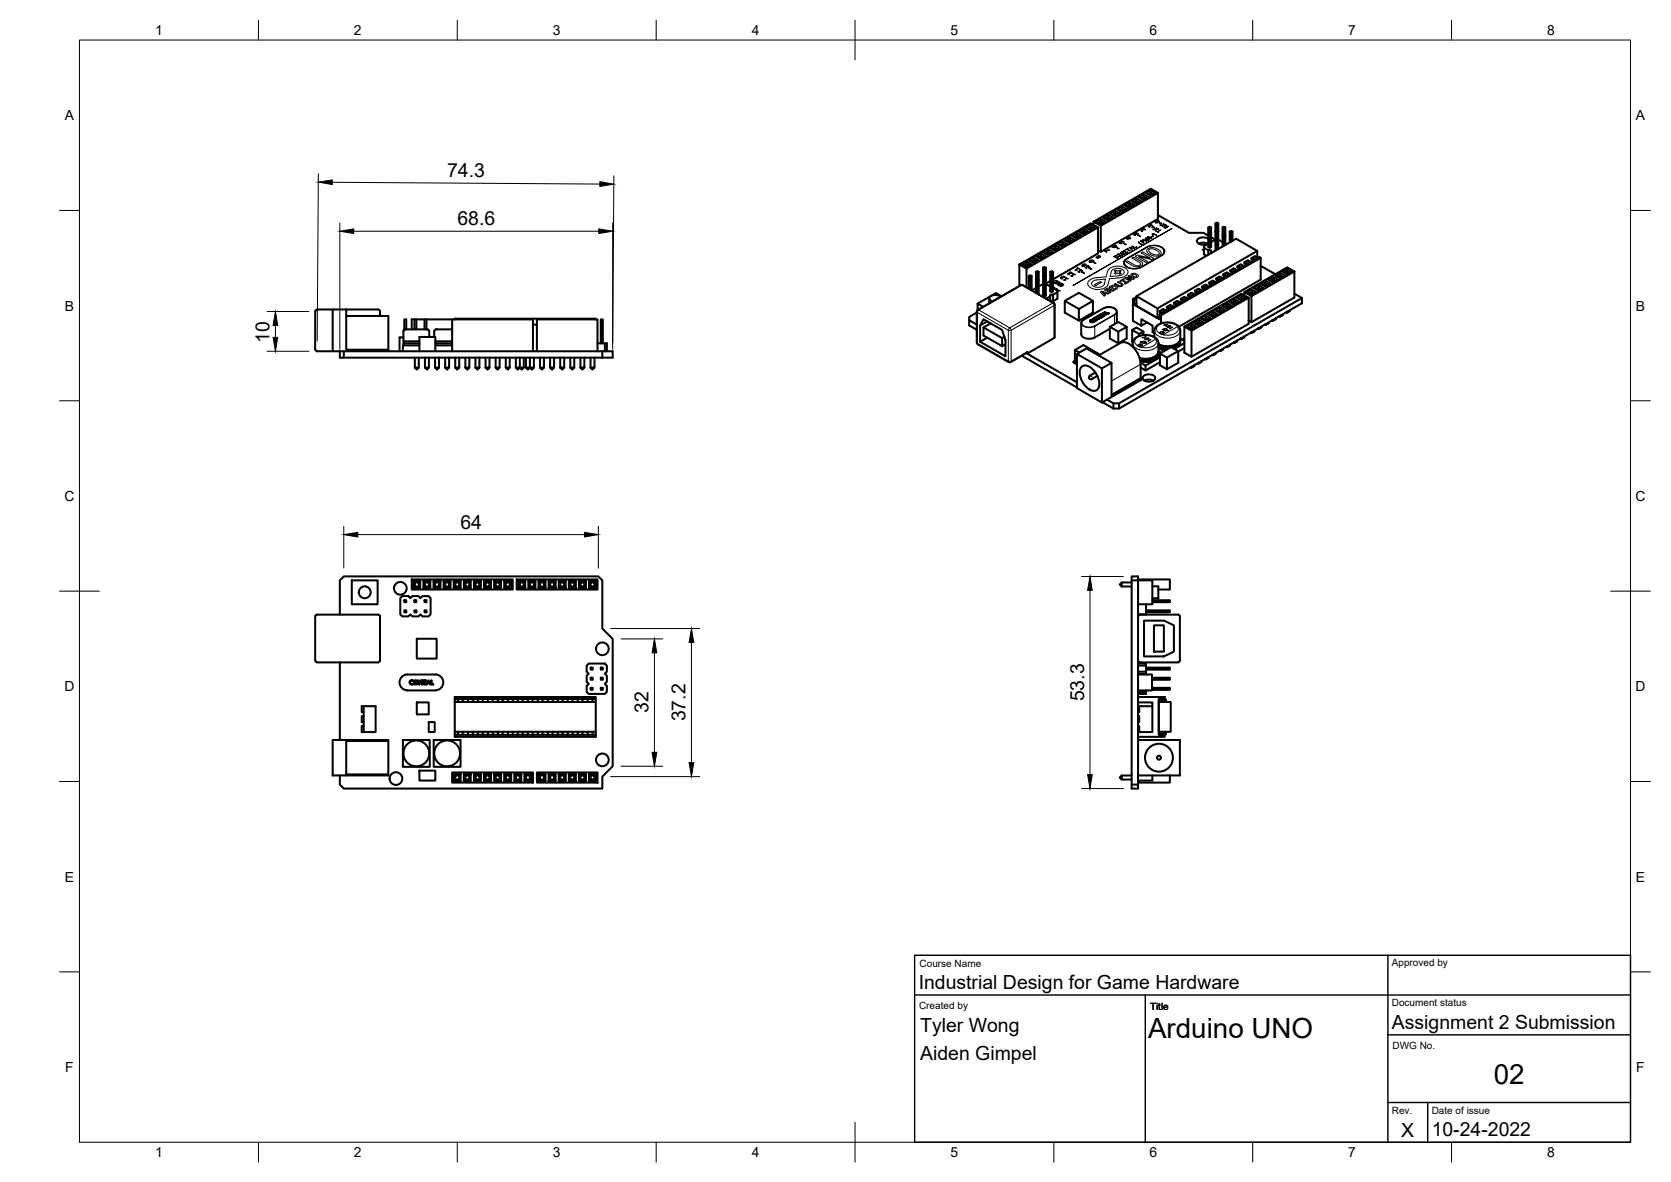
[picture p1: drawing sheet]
<svg xmlns="http://www.w3.org/2000/svg" width="420mm" height="297mm" viewBox="0 0 420 297" stroke-linecap="round" stroke-linejoin="round" font-family="sans-serif">
<defs><g id="words">
<g font-size="7">
<text x="288.7" y="261">Arduino UNO</text>
<text x="375.6" y="272.3">02</text>
</g>
<g font-size="4.9">
<text x="112.4" y="44.5">74.3</text>
<text x="115" y="56.6">68.6</text>
<text x="67.8" y="86.2" transform="rotate(-90 67.8 86.2)">10</text>
<text x="115.8" y="132.9">64</text>
<text x="163.1" y="179.2" transform="rotate(-90 163.1 179.2)">32</text>
<text x="272.6" y="176.3" transform="rotate(-90 272.6 176.3)">53.3</text>
<text x="172.4" y="181.3" transform="rotate(-90 172.4 181.3)">37.2</text>
<text x="231" y="248.5">Industrial Design for Game Hardware</text>
<text x="231.4" y="259.3">Tyler Wong</text>
<text x="350" y="258.6">Assignment 2 Submission</text>
<text x="231.4" y="266.3">Aiden Gimpel</text>
<text x="352.3" y="285.7">X</text>
<text x="360" y="285.5">10-24-2022</text>
</g>
<g font-size="3.5">
<text x="39" y="8.8">1</text>
<text x="89" y="8.8">2</text>
<text x="139" y="8.8">3</text>
<text x="189" y="8.8">4</text>
<text x="239" y="8.8">5</text>
<text x="289" y="8.8">6</text>
<text x="339" y="8.8">7</text>
<text x="389" y="8.8">8</text>
<text x="16.3" y="30.2">A</text>
<text x="411.3" y="30.2">A</text>
<text x="16.3" y="78">B</text>
<text x="411.3" y="78">B</text>
<text x="16.2" y="125.9">C</text>
<text x="411.2" y="125.9">C</text>
<text x="16.2" y="173.7">D</text>
<text x="411.2" y="173.7">D</text>
<text x="16.3" y="221.6">E</text>
<text x="411.3" y="221.6">E</text>
<text x="16.4" y="269.4">F</text>
<text x="411.4" y="269.4">F</text>
<text x="39" y="290.8">1</text>
<text x="89" y="290.8">2</text>
<text x="139" y="290.8">3</text>
<text x="189" y="290.8">4</text>
<text x="239" y="290.8">5</text>
<text x="289" y="290.8">6</text>
<text x="339" y="290.8">7</text>
<text x="389" y="290.8">8</text>
</g>
<g font-size="2.5">
<text x="231.2" y="242.9">Course Name</text>
<text x="350" y="242.9">Approved by</text>
<text x="231.1" y="253.7">Created by</text>
<text x="289.2" y="253.7">Title</text>
<text x="350" y="252.8">Document status</text>
<text x="350.1" y="263.7">DWG No.</text>
<text x="350" y="279.9">Rev.</text>
<text x="360" y="279.9">Date of issue</text>
</g>
</g></defs>
<!-- layer: Visible -->
<g fill="none" stroke="#000" stroke-width=".51">
<path d="M268.9 59.5v.7l-.7 .4M269.5 59.2l1.2-.7 1.2 .7-1.2 .7zM270.7 58.5v.6l-.7 .4M271.3 58.2l1.2-.7 1.2 .7-1.2 .7zM271.4 59.5l-.7-.4v.8M272.5 57.5v.6l-.7 .4M273 57.2l1.3-.8 1.2 .8-1.2 .7zM273.2 58.5l-.7-.4v.8M274.3 56.4v.7l-.7 .4M275 57.5l-.7-.4v.8M275 55.7l14.3-8.3 1.8 1.1-14.3 8.3zM275 55.7v.8"/>
<path d="M275.5 55.7l1.3-.7 1.2 .7-1.2 .7zM276.1 57.2v6.5l-11.3 6.5M276.8 55v.6l-.7 .4M276.8 56.8v6.5M277.3 54.7l1.3-.7 1.2 .7-1.2 .7zM277.5 56l-.7-.4v.8M278.6 54v.6l-.7 .4M279.1 53.6l1.3-.7 1.2 .7-1.2 .8zM279.3 55l-.7-.4v.8M280.4 52.9v.6l-.7 .5M280.9 52.6l1.3-.7 1.2 .7-1.2 .7zM281.1 54l-.7-.5v.9"/>
<path d="M282.2 51.9v.6l-.7 .4M282.7 51.6l1.3-.7 1.2 .7-1.2 .7zM282.9 52.9l-.7-.4v.8M284 50.9v.6l-.7 .4M284.5 50.6l1.3-.8 1.2 .8-1.2 .7zM284.7 51.9l-.7-.4v.8M285.8 49.8v.6l-.7 .4M286.3 49.5l1.2-.7 1.3 .7-1.3 .7zM286.5 50.8l-.7-.4v.9M287.5 48.8v.6l-.6 .4M288.1 48.5l1.2-.7 1.3 .7-1.3 .7zM288.3 49.8l-.8-.4v.8"/>
<path d="M289.3 47.8v.6l-.7 .4M290.1 48.8l-.8-.4v.8M291.1 54l7.8 4.5h3.7l1.2 .7M291.1 48.5v6.5l-14.3 8.3-.7-.4M303.8 57.2l.4-.2 .3 .2M304.2 57.4l.3-.2v4.9l-.3 .2-.4-.2v-4.9l.4 .2v4.9M304.5 59.6l1.1 .6M305.6 56.1l.4-.2 .3 .2M306 56.3l.3-.2v2.1l-.3-.2-.4 .2v-2.1l.4 .2v1.7M306 58.4l.3-.2v4.4M307.4 57.2l.4-.2 .3 .2M307.8 57.4l.3-.2v2l-.3-.2-.4 .2v-2l.4 .2v1.6"/>
<path d="M307.8 59.4l.3-.2v2.4M309.2 58.2l.4-.2 .3 .2M309.6 58.4l.3-.2v2.3M83.7 77.8v10.5h1.7M87.1 77.8v10.1h10.5v.4M87.1 79.4h10.5v8.5M95.5 79.4v-1.4l-.4-.2h-15.6l-.2 .5-.1 9.5M245.6 78.6l-1.9 1.1v.8l1.9 1.1M247.2 77.1l-1.4-.8v1.6M248.7 75l.1 1.2M249.1 74.4l-3.3 1.9M249.3 74.3l1.1-.7 1.4 .9"/>
<path d="M251.6 74.6a1.95 1.95 0 0 0-2.8 .2 .86 .86 0 0 0 .8 .9M256.3 66.5l18-10.4 1.8 1.1-18 10.3zM256.3 66.5v5.4M256.9 66.5l1.2-.7 1.3 .7-1.3 .7zM258.1 65.8v.6l-.7 .4M258.1 67.5v4.7M258.7 65.4l1.2-.7 1.2 .7-1.2 .8zM258.7 72.5v-3.2l.3 .3v3.1M258.7 69.3l.3-.1 .4 .1M258.8 66.8l-.7-.4v.8M259 69.6l.4-.3v3.6M259.9 64.7v.6l-.7 .4"/>
<path d="M260.5 64.4l1.2-.7 1.2 .7-1.2 .7zM260.5 73.6v-3.2l.3-.2 .4 .2v3.6M260.5 68.3l.3-.2 .4 .2M260.5 72.4l-1 .6M260.6 65.7l-.7-.4v.9M260.8 70.2v-1.7l-.3-.2v2.1l.3 .2v3.2M260.8 68.5l.4-.2v2.1l-.4 .2M261.7 63.7v.6l-.7 .4M262.3 63.4l1.2-.7 1.2 .7-1.2 .7zM262.3 69.3l.3-.1 .4 .1v5l-.4 .2-.3-.2zM262.3 67.3l.3-.2 .4 .2M262.3 71.4l-1.1 .6"/>
<path d="M262.4 64.7l-.7-.4v.8M262.6 69.2v-1.7l-.3-.2v2l.3 .3v4.9M262.6 67.5l.4-.2v2l-.4 .3M263 71.4l1.1 .6M263.5 62.7v.6l-.7 .4M264.1 62.3l1.2-.7 1.2 .7-1.2 .7zM264.1 68.3l.3-.2 .4 .2v4.9l-.4 .2-.3-.2zM264.1 68.3l.3 .2v4.9M264.1 70.6l-1.1 .6M264.1 74.5v1.1M264.2 63.7l-.7-.4v.8M264.8 72.4l1.1 .6v.4l-1.1 .6h-.7v.5l-1 .5"/>
<path d="M264.8 74v1.7M264.8 68.3l-.4 .2M265.3 61.6v.6l-.7 .4M265.9 61.3l1.2-.7 1.2 .7-1.2 .7zM265.9 73.4v1.7l-1.1 .6h-.6M266 62.6l-.7-.4v.8M267.1 60.6v.6l-.7 .4M267.7 60.3l1.2-.8 1.2 .8-1.2 .7zM267.7 75.6l3.6-2 3.5 2M267.8 61.6l-.7-.4v.8M269.6 60.6l-.7-.4v.8M271.3 77.6l3.5-2v3l-3.5 2-3.6-2v-3l3.6 2v3"/>
<path d="M275.1 80v.1M275.3 79.8l.6 .1-.1-.4 .2 .4 .4 .2zM275.4 79.8v.1M275.8 79.5l.2 .4M275.9 79.9h.1M276.1 79.4l.3-.1-.3 .2 .8 .1 .1 .1-.5 .1 .4-.1-.7-.1zM276.1 79.4v.1M276.1 79.6h.1M276.2 79.4l-.1 .2M276.2 79.5v.1M276.3 79.6h.1M276.4 79.2l.4-.2-.1 .1 .7 .4z"/>
<path d="M276.5 79.8h.1M276.7 79.1v.1M276.8 79l-.3 .3M276.8 79.1h.1M276.9 79.7l-.1 .1M276.9 79.6l.1 .1M277.2 78.7l1.1 .3-.8 .1 .1 .3zM277.2 78.7v.1M277.3 78.8l.2 .3M277.4 78.8l.4 .2-.3 .1zM277.7 78.5l.7 .3 .4-.1-.4 .2zM277.8 78.9l-.3 .2 .1 .3"/>
<path d="M277.8 78.4v.1M277.8 79h.1M278.7 78.7l-.3 .1M278.7 78.7h.1M284.9 75.1v5.5l2.1 1.3 1.4-.9M285.2 75.4v1.2l6.4 3.6v-1.2l.3 .2v2.1M285.7 74.4l5.3 3.1v2.4l-5.3-3zM285.7 74.6l-.8 .5 .3 .3 .5-.4M285.7 76.3l-.5 .3M291.6 79l25.1-14.4 .3 .2v5.5l-20.6 11.8M291.6 79.6l-.6 .3M291.6 78.2l.6 .4"/>
<path d="M292.1 78.7h.1M293 78.2l-.2-.4-.3-.2-.9 .6 .4 .6M293.4 77.1l.5 .6M294.8 77.2l-.2-.4-.3-.2-.9 .5 .3 .7M295.2 76.1l.5 .5M295.7 76.6v.1M296.6 76.1l-.6-.5-.8 .5 .3 .7M296.6 76.1h.1M296.9 75.1l.6 .5M297.5 75.6h.1M298.2 74.8l-.4-.2-.9 .5 .4 .6M298.2 74.8l.1 .3"/>
<path d="M298.7 74l.5 .6M299.9 73.8l-.3-.2-.9 .4 .4 .7M299.9 73.8l.2 .3M300.5 73l.4 .2 .1 .4M301.4 61.2l1.4-.2 .9 .2M301.9 73.1h.1M301.9 73l-.6-.5-.8 .5 .3 .7M302.3 72l.5 .5M302.7 62.3v1.6l.7 .4M302.8 72.5v.1M303.2 79.3v.6l-.7 .4M303.7 72v.1"/>
<path d="M303.7 72l-.6-.5-.8 .5 .3 .7M303.7 79l1.3-.7 1.2 .7-1.2 .7zM303.8 61.2l-1.1 .7v.4l1.1 .6h.7v.4l.3 .2M303.8 62.9v1.1M303.8 60a2.24 2.24 0 0 0-2.8 .3 1.1 1.1 0 0 0 1.4 1.2l1.4-.4M304 71l.6 .5M304.5 63.3v.3M304.6 71.5v.1M305 78.3v.6l-.7 .4M305.3 70.7l-.4-.2-.9 .5 .4 .6M305.3 70.7l.1 .3M305.5 77.9l1.3-.7 1.2 .7-1.2 .8z"/>
<path d="M305.6 60.2l-1.1 .6M305.7 79.3l-.7-.4v.8M305.8 70l.4 .2M306 62.8v-4.4l-.4-.2v4.8M306.2 70.2l.1 .3M306.3 60.2l1.1 .6M306.8 77.2v.6l-.7 .4M307.2 70l-.5-.5-.9 .5 .4 .6M307.3 76.9l1.3-.7 1.2 .7-1.2 .7zM307.5 78.2l-.7-.4v.9M307.6 68.9l.5 .5M307.8 61.8v-2.4l-.4-.2v2.8"/>
<path d="M308.1 69.5h.1M308.1 61.2l.3 .2M308.6 76.2v.6l-.7 .4M308.8 68.7l-.3-.3-.9 .5 .3 .7M308.8 68.7l.2 .3M309 68.9v.1M309.1 75.9l1.3-.7 1.2 .7-1.2 .7zM309.3 77.2l-.7-.4v.8M309.4 67.9l.5 .5M309.6 60.7v-2.3l-.4-.2v2.7M309.9 68.4v.1M310.4 75.2v.6l-.7 .4"/>
<path d="M310.7 67.9v.1M310.8 67.9l-.6-.5-.8 .5 .3 .7M310.9 74.8l1.3-.7 1.2 .7-1.2 .8zM311.1 76.2l-.7-.4v.8M311.1 66.9l.6 .5M311.7 67.4v.1M312.2 74.1v.6l-.7 .4M312.4 66.6l-.4-.2-.9 .5 .4 .6M312.4 66.6l.1 .3M312.5 66.9v.1M312.9 73.4l10.8-6.2 1.8 1-10.8 6.2zM312.9 75.1l-.7-.4v.9"/>
<path d="M312.9 73.4v.8M312.9 65.9l.5 .5M313.4 73.4l1.3-.7 1.2 .7-1.2 .7zM314 74.8v6.6l-14.4 8.2-1.8-1v-6.5M314.3 65.9l-.2-.3-.3-.2-.9 .5 .4 .6M314.7 72.7v.6l-.7 .4M314.7 74.4v6.6M314.7 64.9l.3 .2M315 65.5l-.3-.6 .9-.5 .5 .5v-1.8l-25.1 14.4M315 65.1l.2 .3M315.2 65.4h.1M315.2 72.4l1.3-.7 1.2 .7-1.2 .7z"/>
<path d="M315.4 73.7l-.7-.4v.8M316.1 64.9h.1M316.1 63.1l-5.3-3.1-25.1 14.4M316.5 71.7v.6l-.7 .4M317 66.8l3.7 2.1M317 64.8l-25.1 14.4M317 71.3l1.3-.7 1.2 .7-1.2 .7zM317.2 72.7l-.7-.4v.8M318.3 70.6v.6l-.7 .4M318.8 70.3l1.3-.7 1.2 .7-1.2 .7zM319 71.6l-.7-.4v.8M320.1 69.6v.6l-.7 .4"/>
<path d="M320.6 69.3l1.3-.8 1.2 .8-1.2 .7zM320.8 70.6l-.7-.4v.8M320.8 80v.2l-.7 .4M321.9 68.5v.7l-.7 .4M322.4 68.2l1.3-.7 1.2 .7-1.2 .7zM322.6 69.6l-.7-.4v.8M322.6 79.1l-.7 .5-.2-.1 .2 .1v-.2M322.6 79v.1l-.7 .5M323.7 67.5v.6l-.8 .4M324.4 68.5l-.7-.4v.8M324.4 77.9v.2l-.7 .4-.2-.1 .2 .1v-.2M324.4 78.1l-.7 .4"/>
<path d="M325.5 73.8l1.9 1.1-46 26.5h-1.4l-1.7-1 8.7-5v-.3l-7.5 4.3v-8.2M325.5 68.2v6.6l-10.8 6.2-.7-.4M327.4 74.9v1.3l-46 26.5h-1.4M79.3 87.8l.2 .4 .3 .1h3.9M85.4 88.3h68.7v1.6h-68.7zM86.4 88.3v1.6M100.5 84.8h.9M100.6 84.8l-.1 3.5M101.7 85.8v.5M101.9 82.8h.2M101.9 82.8l-.4 .2-.1 .3v2.5h4.1M102.1 82.8h5.1"/>
<path d="M102.2 82.8v-2.5h-.5v2.6M104.2 80.3h-.7v2.5M104.3 92.4l.5 .5 .5-.5M104.3 89.9v2.5M104.7 80.3h-.5v2.5M104.7 80.3h2M104.7 80.3v2.5M105.3 89.9v2.5h-1M105.5 86.3h-4.1v.5M105.5 86.8h-4.2v1.5M105.5 88.3v-3.6h4v3.6M106.8 92.4l.5 .5 .5-.5"/>
<path d="M106.8 89.9v2.5M107.2 82.8l.7 .2v1.7M107.2 80.3h-.5v2.5M107.2 80.3h6.5M107.2 80.3v2.5M107.8 89.9v2.5h-1M109.4 92.4l.5 .5 .5-.5M109.4 89.9v2.5M109.5 86.3h4.2M109.5 85.8h4.2M109.5 86.8h4.2M110.4 89.9v2.5h-1"/>
<path d="M111.9 92.4l.5 .5 .5-.5M111.9 89.9v2.5M112.9 89.9v2.5h-1M113.7 82.8h-3.3a1 1 0 0 0-1.2 .5v1.4M113.7 88.3v-8h20.3v8M114.3 80.3v-.2h35.5v.2M114.5 92.4l.5 .5 .5-.5M114.5 89.9v2.5M115.5 89.9v2.5h-1M117 92.4l.5 .5 .5-.5M117 89.9v2.5M118 89.9v2.5h-1"/>
<path d="M119.5 92.4l.5 .5 .5-.5M119.5 89.9v2.5M120.5 89.9v2.5h-1M122.1 92.4l.5 .5 .5-.5M122.1 89.9v2.5M123.1 89.9v2.5h-1M124.6 92.4l.5 .5 .5-.5M124.6 89.9v2.5M125.6 89.9v2.5h-1M127.2 92.4l.5 .5 .5-.5M127.2 89.9v2.5M128.2 89.9v2.5h-1"/>
<path d="M129.7 92.4l.5 .5 .5-.5M129.7 89.9v2.5M130.7 89.9v2.5h-1M130.7 92.4l.5 .5 .5-.5M131.7 89.9v2.5h-1M132.2 92.4l.5 .5 .5-.5M132.2 89.9v2.5M133.2 89.9v2.5h-1M133.2 92.4l.5 .5 .5-.5M134 81.6h1M134.2 89.9v2.5h-1M135 88.3v-8h15.2v8"/>
<path d="M135.8 92.4l.5 .5 .5-.5M135.8 89.9v2.5M136.8 89.9v2.5h-1M138.3 92.4l.5 .5 .5-.5M138.3 89.9v2.5M139.3 89.9v2.5h-1M140.9 92.4l.5 .5 .5-.5M140.9 89.9v2.5M141.9 89.9v2.5h-1M143.4 92.4l.5 .5 .5-.5M143.4 89.9v2.5M144.4 89.9v2.5h-1"/>
<path d="M145.9 92.4l.5 .5 .5-.5M145.9 89.9v2.5M146.9 89.9v2.5h-1M148.5 92.4l.5 .5 .5-.5M148.5 89.9v2.5M149.5 89.9v2.5h-1M150.2 86.3h2.4v2M151.1 86.3v-6h.5v6M151.4 88.3v1.6M152.1 86.3v2M243.7 80.5v1.3l1.9 1.1M245.6 86.1l.3 .4 7.7 4.5"/>
<path d="M247.3 80.2l4.7 2.7 .8 2.6v4l-6.4-3.6v-4.1zM247.3 82.3l4.7 2.7 .5-.4M248.2 84.9l-1.8 1M248.2 80.8l-1.8 1M249.1 81.3l-1.8 1v2l4.7 2.7M252 85v2l.8-.5M254.1 91h-.5M256.9 89.4l13.9 8M258.3 88.4v.5M258.3 88.4l-.1 .3-4.1 2.3M265 84.9l-6.7 4 12.5 7.2M265.1 84.9l.1-.2-.1-8.5-8.3-4.6-11.1 6.4-.1 8.1"/>
<path d="M269.9 90.9l.9 .4M270.3 90.6l-.4 .3v.2l.9 .5M270.3 88l2.1-1.3 4.2 2.4M270.8 88.9l2.4-1.3 6.3 3.6-2.4 1.4zM270.8 88.9v8.6l6.3 3.7 1.2-.8M271.4 88.6l-1.1-.6v2.6l.5 .3M272 92.1a2.28 2.28 0 0 1 3 1 4.6 4.6 0 0 1 1.2 4.5 1.72 1.72 0 0 1-2.8-.1 4.8 4.8 0 0 1-1.7-5zM274 94.4a.5 .5 0 0 0-.1 .7 .5 .5 0 0 0 .6 .2l1.4-.8M274.2 80.5l.5-.2-.5 .3 .2 .3h.5l.3-.3v.1l-.7 .3-.4-.2zM274.2 80.7l.1 .2M274.2 80.4l.1 .1M274.2 80.5l-.1 .2"/>
<path d="M274.3 80.9h.1M274.7 80.2l.6-.2 .2 .1-.2 .2h.6h-.6l.2 .3zM274.9 80.2l.2 .1M275 80.1l-.2 .1M275.1 80.7l-.1 .1M275.1 80.7h.1M275.2 80.6l-.1 .1M275.2 80.4h.1M275.3 80.3h.1M275.4 80.1l-.3 .3 .2-.3-.4 .2M275.4 80l.1 .2M275.4 93.6l-1.4 .8"/>
<path d="M276.3 89.3l5.4-3.1a3.6 3.6 0 0 1 4.1 2.2l.6 1.2 .4 1.3v4.1l.2 .1M277.1 92.6v8.6M279.1 82.1l2.1-1.2 2.1 1.2M280.8 81.1v-2.8l-.1-.4-1.1-.7-1.7 .1-5.8 3.4-.2 .4v2.9a2.18 2.18 0 0 0 3 1l4.2-2.4M281.2 83.3l2.1-1.2v3l-2.1 1.2-2.1-1.2v-3l2.1 1.2v3M284.7 82.9l1-.6 1.8 1M284.8 87.1v-1.1a3.5 3.5 0 0 1 4.4-1.7 2.24 2.24 0 0 1 2.1 2v2M286.4 84.4v-.5l-1.7-1v3h.1M286.4 83.9l1.1-.6v.9M286.8 91.2l1.2 .7v1.2M286.8 95l-7.3 4.2M287 81.9v-1.7l2.8 1.6v1.7l.5 .2"/>
<path d="M287.5 94.6a2.08 2.08 0 0 1 3 .3 1.38 1.38 0 0 1-1.9 1 .96 .96 0 0 1-1-.3 .96 .96 0 0 1-.1-1zM287.8 95.7l.8-.3 1.4 .3M290.3 84.7v-1.9a3.7 3.7 0 0 1 4.7-1.6 2.16 2.16 0 0 1 1.8 1.9v2a2.83 2.83 0 0 1-3.2 1.9l-1.2-.1-1.1-.4M290.9 89.1a3.8 3.8 0 0 1-4.3 1.1M291.3 88.5a2.56 2.56 0 0 1-3 2.1l-1.6-.2M291.3 88.7a2.26 2.26 0 0 1-2.5 2.2l-2-.1M291.3 87.4l1.4 .8M291.3 87.3l2.1 .5M291.3 86.9l1.3 .4 1.6 .1M291.7 91l-3.7 2.1-1.2-.7M291.7 89.8l-3.7 2.1M292 88.7l-.7-.4a2.87 2.87 0 0 1-3.2 1.9l-1.6-.3"/>
<path d="M293.4 89.9l2.8-1.7v3l-2.8 1.6-1.7-1v-3l1.7 1.1v2.9M296.2 88.2l-1.7-1-2.8 1.6M296.4 86a4.1 4.1 0 0 1-5.1 .7M296.8 85.3a2.1 2.1 0 0 1-2.2 2M296.8 86a1.91 1.91 0 0 1-1.7 1.6M296.8 85.1l1 .6M296.8 85.5v.5M297.8 82.1l14.4-8.3 1.8 1-14.4 8.3zM297.8 87.5l-1.6 .9M297.8 86.2l-2.5 1.5M298.4 82.1l1.2-.7 1.2 .7-1.2 .7zM299.6 81.4v.6l-.7 .4"/>
<path d="M299.6 83.1v6.5M300.1 81.1l1.3-.8 1.2 .8-1.2 .7zM300.3 82.4l-.7-.4v.8M300.3 92l-.7 .4-.2-.1 .2 .1v-.2M300.3 91.8v.2l-.7 .4M301.4 80.3v.6l-.7 .5M301.9 80l1.3-.7 1.2 .7-1.2 .7zM302.1 81.4l-.7-.5v.9M302.1 90.9l-.7 .4h-.2h.2v-.1M302.1 90.7v.2l-.7 .4M303.9 80.3l-.7-.4v.8M303.9 89.9l-.7 .4-.2-.1 .2 .1v-.2"/>
<path d="M303.9 89.7v.2l-.7 .4M305.7 88.9l-.7 .4-.2-.1 .2 .1v-.2M305.7 88.7v.2l-.7 .4M307.5 87.8l-.7 .5-.2-.2 .2 .2v-.3M307.5 87.6v.2l-.7 .5M309.3 86.8l-.7 .4-.2-.1 .2 .1v-.2M309.3 86.6v.2l-.7 .4M311.1 85.8l-.7 .4-.2-.1 .2 .1v-.2M311.1 85.6v.2l-.7 .4M312.9 84.7l-.7 .4-.2-.1 .2 .1v-.2M312.9 84.5v.2l-.7 .4M315.4 83.3l-.7 .4-.2-.1 .2 .1v-.2"/>
<path d="M315.4 83.1v.2l-.7 .4M317.2 82.3l-.7 .4-.2-.1 .2 .1v-.2M317.2 82.1v.2l-.7 .4M319 81.2l-.7 .4-.2-.1 .2 .1v-.2M319 81v.2l-.7 .4M320.8 80.2l-.7 .4-.2-.1 .2 .1v-.2M277.2 101.1l2.8 1.6M280 101.4v1.3M281.4 101.4v1.3M79.3 154.7l.5-.2h15.5l.2 .4v11.3l-.4 .2h-15.6l-.3-.4zM85.4 154.5v-8.7l1-.9h64.1l.9 .9v12.2l2.7 2.6v32l-2.7 2.6v3h-65l-1-1v-2.3M88.5 145.8h6.5v6.1h-6.5z"/>
<path d="M101.1 149.8h1.6l.5 .5 .5-.5h1.5l.5 .5 .5-.5h1.6l.5 .5v4.1l-.5 .5h-1.6l-.5-.5-.5 .5h-1.5l-.5-.5-.5 .5h-1.6l-.5-.5v-4.1zM101.7 150.8h.5v.5h-.5zM101.7 153.4h.5v.5h-.5zM103.5 145.6h25.4v2.6h-25.4zM103.9 146h1.8v1.8h-1.8zM103.9 146l.4 .4M104.2 150.8h.5v.5h-.5zM104.2 153.4h.5v.5h-.5zM104.3 146.4h1v1h-1zM104.3 147.4l-.4 .4M105.3 147.4l.4 .4M105.7 146l-.4 .4"/>
<path d="M106.5 146h1.7v1.8h-1.7zM106.5 146l.3 .4M106.7 150.8h.5v.5h-.5zM106.7 153.4h.5v.5h-.5zM106.8 146.4h1v1h-1zM106.8 147.4l-.3 .4M107.8 147.4l.4 .4M108.2 146l-.4 .4M109 146h1.7v1.8h-1.7zM109 146l.4 .4M109.4 146.4h1v1h-1zM109.4 147.4l-.4 .4"/>
<path d="M110.4 147.4l.3 .4M110.7 146l-.3 .4M111.5 146h1.8v1.8h-1.8zM111.5 146l.4 .4M111.9 146.4h1v1h-1zM111.9 147.4l-.4 .4M112.9 147.4l.4 .4M113.3 146l-.4 .4M114.1 146h1.7v1.8h-1.7zM114.1 146l.4 .4M114.5 146.4h1v1h-1zM114.5 147.4l-.4 .4"/>
<path d="M115.5 147.4l.3 .4M115.8 146l-.3 .4M116.6 146h1.8v1.8h-1.8zM116.6 146l.4 .4M117 146.4h1v1h-1zM117 147.4l-.4 .4M118 147.4l.4 .4M118.4 146l-.4 .4M119.2 146h1.7v1.8h-1.7zM119.2 146l.3 .4M119.5 146.4h1v1h-1zM119.5 147.4l-.3 .4"/>
<path d="M120.5 147.4l.4 .4M120.9 146l-.4 .4M121.7 146h1.7v1.8h-1.7zM121.7 146l.4 .4M122.1 146.4h1v1h-1zM122.1 147.4l-.4 .4M123.1 147.4l.3 .4M123.4 146l-.3 .4M124.2 146h1.8v1.8h-1.8zM124.2 146l.4 .4M124.6 146.4h1v1h-1zM124.6 147.4l-.4 .4"/>
<path d="M125.6 147.4l.4 .4M126 146l-.4 .4M126.8 146h1.7v1.8h-1.7zM126.8 146l.4 .4M127.2 146.4h1v1h-1zM127.2 147.4l-.4 .4M128.2 147.4l.3 .4M128.5 146l-.3 .4M129.9 145.6h20.3v2.6h-20.3zM130.3 146h1.8v1.8h-1.8zM130.3 146l.4 .4M130.7 146.4h1v1h-1z"/>
<path d="M130.7 147.4l-.4 .4M131.7 147.4l.4 .4M132.1 146l-.4 .4M132.9 146h1.7v1.8h-1.7zM132.9 146l.3 .4M133.2 146.4h1v1h-1zM133.2 147.4l-.3 .4M134.2 147.4l.4 .4M134.6 146l-.4 .4M135.4 146h1.8v1.8h-1.8zM135.4 146l.4 .4M135.8 146.4h1v1h-1z"/>
<path d="M135.8 147.4l-.4 .4M136.8 147.4l.4 .4M137.2 146l-.4 .4M137.9 146h1.8v1.8h-1.8zM137.9 146l.4 .4M138.3 146.4h1v1h-1zM138.3 147.4l-.4 .4M139.3 147.4l.4 .4M139.7 146l-.4 .4M140.5 146h1.7v1.8h-1.7zM140.5 146l.4 .4M140.9 146.4h1v1h-1z"/>
<path d="M140.9 147.4l-.4 .4M141.9 147.4l.3 .4M142.2 146l-.3 .4M143 146h1.8v1.8h-1.8zM143 146l.4 .4M143.4 146.4h1v1h-1zM143.4 147.4l-.4 .4M144.4 147.4l.4 .4M144.8 146l-.4 .4M145.6 146h1.7v1.8h-1.7zM145.6 146l.3 .4M145.9 146.4h1v1h-1z"/>
<path d="M145.9 147.4l-.3 .4M146.9 147.4l.4 .4M147.3 146l-.4 .4M148.1 146h1.8v1.8h-1.8zM148.1 146l.4 .4M148.5 146.4h1v1h-1zM148.5 147.4l-.4 .4M149.5 147.4l.4 .4M149.9 146l-.4 .4M282 146.4l-.5 .5 .5 .5M284.5 145.8h5.3v6.1h-3.6M284.5 146.4h-2.5v1h2.5"/>
<path d="M286.2 145.6h8v2.6h-2.9M286.2 154.9v11.1M286.2 154.4h2M286.7 154.4l-.5 .3v.2M287.7 156h5l2.5 1.1v6.7l-2.5 1.2h-5zM288.2 151.9v2.6M288.2 153.4h6v.5h-6M289.8 150.8h4.4v.5h-4.4M289.8 147.3h1.5v3.1h-1.5M290.2 157.1h2.5v6.7h-2.5zM296.2 154.5h-10v-9.6h-1.7v53.3h1.7v-3.3M296.2 154.4l.4 .3 .1 .2v11l-.3 .5h-.2"/>
<path d="M85.4 166.5v19.5M91.4 179h-.4v-1.5h3.4v6.5h-3.4v-1.5h.4M91.4 180h-.4v1.5h.4M91.4 177.5v6.5M102.4 169.5h7.1M103.1 171.1h.1a.46 .46 0 0 1 .7 .1l-.4-.1-.4 .3 .1 .4 .2 .1 .5-.1a.52 .52 0 0 1-.7 .1 .52 .52 0 0 1-.1-.8zM104.2 171h.3a.31 .31 0 0 1 .4 .2 .31 .31 0 0 1-.4 .3l.4 .5-.5-.5-.2 .5zM104.3 171.1h.4l.1 .2-.5 .1zM104.8 160.5h5v5h-5zM104.8 176.5h3v3h-3zM105.1 171l.3 .4 .4-.4-.3 .5v.5zM106.1 171l.4 .1-.5 .1 .5 .6-.3 .2-.2-.2a.23 .23 0 0 0 .2 .1 .23 .23 0 0 0 .2-.2 .23 .23 0 0 0-.2-.2l-.2-.3z"/>
<path d="M106.6 171h.5l-.2 .1v.9l-.1-.9zM107.7 171l.5 1-.2-.3h-.5l-.3 .3zM107.7 171.2l.2 .4h-.4zM108.4 171l.1 .9 .4 .1h-.5zM109.5 169.5a2 2 0 0 1 2 2 2 2 0 0 1-2 2h-7.1a2.01 2.01 0 0 1-1.9-2 2.01 2.01 0 0 1 2-2M114.3 176.4h35.5v7.5h-35.5zM114.3 175.7v.7M115.1 175.7h1.3v.7M115.1 175.7v.7M115.1 175.7h-.8v-.5h35.5v.5h-.8M116.4 175.7h1.3M117.7 175.7h1.2v.7"/>
<path d="M117.7 175.7v.7M118.9 175.7h1.3M120.2 175.7h1.2v.7M120.2 175.7v.7M121.4 175.7h1.3M122.7 175.7h1.2v.7M122.7 175.7v.7M123.9 175.7h1.3M125.2 175.7h1.2v.7M125.2 175.7v.7M126.4 175.7h1.3M127.7 175.7h1.2v.7"/>
<path d="M127.7 175.7v.7M128.9 175.7h1.3M130.2 175.7h1.2v.7M130.2 175.7v.7M131.4 175.7h1.3M132.7 175.7h1.2v.7M132.7 175.7v.7M133.9 175.7h1.3M135.2 175.7h1.3v.7M135.2 175.7v.7M136.5 175.7h1.2M137.7 175.7h1.3v.7"/>
<path d="M137.7 175.7v.7M139 175.7h1.3M140.3 175.7h1.2v.7M140.3 175.7v.7M141.5 175.7h1.2M142.7 175.7h1.3v.7M142.7 175.7v.7M144 175.7h1.3M145.3 175.7h1.2v.7M145.3 175.7v.7M146.5 175.7h1.3M147.5 167.3l.5-.5h4.1l.5 .5v1.5l-.5 .5 .5 .5v1.5l-.5 .5 .5 .5v1.6l-.5 .5h-4.1l-.5-.5v-1.6l.5-.5-.5-.5v-1.5l.5-.5-.5-.5z"/>
<path d="M147.8 175.7h1.2v.7M147.8 175.7v.7M148.5 167.8h.5v.5h-.5zM148.5 170.3h.5v.5h-.5zM148.5 172.9h.5v.5h-.5zM149.8 175.7v.7M151.1 167.8h.5v.5h-.5zM151.1 170.3h.5v.5h-.5zM151.1 172.9h.5v.5h-.5zM286.2 166.8h2v2.7M286.2 176.5h3.6v1M286.2 180h.2v1.5h-.2"/>
<path d="M286.2 169.5h3.4M286.2 173.5h3.4M286.2 175.2h6.7v.5M286.2 167.3h2M286.2 168.8h2M286.2 169.3h2M286.2 173.9h2M286.2 177.5h.2M286.2 165.9l.2 .5h.3M286.4 177.5h3.4v6.5h-3.4M286.4 177.5v1.5h-.2M288.2 173.5v.9h-2"/>
<path d="M288.2 167.8h6v.5h-6M289.6 169.5l.1 3.9M289.7 170.3h4.5v.5h-4.5M289.7 172.9h4.5v.5l-4.6 .1M291.4 176.4h3v7.5h-3zM291.4 175.9h1.5v.5M292.9 175.7h-1.5v9h1.5v.5h-6.7M292.9 175.7h.1M292.9 175.6l.3 .3v.5M296.2 166.5h-10v19.5M83.7 186h3.4v8.9h-3.4zM87.1 186h10.5v8.9h-10.5"/>
<path d="M87.1 186.2h10.5M87.1 194.6h10.5M101.3 186h6.8v6.7h-6.8zM105.5 193.7h4v2.5h-4zM107.8 181.5h1.5v2.5h-1.5zM109.1 186h6.7v6.7h-6.7zM113.7 194.1h20.3v2.6h-20.3zM114.1 194.5h1.7v1.8h-1.7zM114.1 194.5l.4 .4M114.3 183.9v1.3h35.5v-1.3M114.3 184.7h.8M114.5 194.9h1v1h-1z"/>
<path d="M114.5 195.9l-.4 .4M115.1 183.9v.8h1.3v-.8M115.5 195.9l.3 .4M115.8 194.5l-.3 .4M116.4 184.7h1.3M116.6 194.5h1.8v1.8h-1.8zM116.6 194.5l.4 .4M117 194.9h1v1h-1zM117 195.9l-.4 .4M117.7 183.9v.8h1.2v-.8M118 195.9l.4 .4M118.4 194.5l-.4 .4"/>
<path d="M118.9 184.7h1.3M119.2 194.5h1.7v1.8h-1.7zM119.2 194.5l.3 .4M119.5 194.9h1v1h-1zM119.5 195.9l-.3 .4M120.2 183.9v.8h1.2v-.8M120.5 195.9l.4 .4M120.9 194.5l-.4 .4M121.4 184.7h1.3M121.7 194.5h1.7v1.8h-1.7zM121.7 194.5l.4 .4M122.1 194.9h1v1h-1z"/>
<path d="M122.1 195.9l-.4 .4M122.7 183.9v.8h1.2v-.8M123.1 195.9l.3 .4M123.4 194.5l-.3 .4M123.9 184.7h1.3M124.2 194.5h1.8v1.8h-1.8zM124.2 194.5l.4 .4M124.6 194.9h1v1h-1zM124.6 195.9l-.4 .4M125.2 183.9v.8h1.2v-.8M125.6 195.9l.4 .4M126 194.5l-.4 .4"/>
<path d="M126.4 184.7h1.3M126.8 194.5h1.7v1.8h-1.7zM126.8 194.5l.4 .4M127.2 194.9h1v1h-1zM127.2 195.9l-.4 .4M127.7 183.9v.8h1.2v-.8M128.2 195.9l.3 .4M128.5 194.5l-.3 .4M128.9 184.7h1.3M129.3 194.5h1.8v1.8h-1.8zM129.3 194.5l.4 .4M129.7 194.9h1v1h-1z"/>
<path d="M129.7 195.9l-.4 .4M130.2 183.9v.8h1.2v-.8M130.7 195.9l.4 .4M131.1 194.5l-.4 .4M131.4 184.7h1.3M131.9 194.5h1.7v1.8h-1.7zM131.9 194.5l.3 .4M132.2 194.9h1v1h-1zM132.2 195.9l-.3 .4M132.7 183.9v.8h1.2v-.8M133.2 195.9l.4 .4M133.6 194.5l-.4 .4"/>
<path d="M133.9 184.7h1.3M135 194.1h15.2v2.6h-15.2zM135.2 183.9v.8h1.3v-.8M135.4 194.5h1.8v1.8h-1.8zM135.4 194.5l.4 .4M135.8 194.9h1v1h-1zM135.8 195.9l-.4 .4M136.5 184.7h1.2M136.8 195.9l.4 .4M137.2 194.5l-.4 .4M137.7 183.9v.8h1.3v-.8M137.9 194.5h1.8v1.8h-1.8z"/>
<path d="M137.9 194.5l.4 .4M138.3 194.9h1v1h-1zM138.3 195.9l-.4 .4M139 184.7h1.3M139.3 195.9l.4 .4M139.7 194.5l-.4 .4M140.3 183.9v.8h1.2v-.8M140.5 194.5h1.7v1.8h-1.7zM140.5 194.5l.4 .4M140.9 194.9h1v1h-1zM140.9 195.9l-.4 .4M141.5 184.7h1.2"/>
<path d="M141.9 195.9l.3 .4M142.2 194.5l-.3 .4M142.7 183.9v.8h1.3v-.8M143 194.5h1.8v1.8h-1.8zM143 194.5l.4 .4M143.4 194.9h1v1h-1zM143.4 195.9l-.4 .4M144 184.7h1.3M144.4 195.9l.4 .4M144.8 194.5l-.4 .4M145.3 183.9v.8h1.2v-.8M145.6 194.5h1.7v1.8h-1.7z"/>
<path d="M145.6 194.5l.3 .4M145.9 194.9h1v1h-1zM145.9 195.9l-.3 .4M146.5 184.7h1.3M146.9 195.9l.4 .4M147.3 194.5l-.4 .4M147.8 183.9v.8h1.2v-.8M148.1 194.5h1.8v1.8h-1.8zM148.1 194.5l.4 .4M148.5 194.9h1v1h-1zM148.5 195.9l-.4 .4M149 184.7h.8"/>
<path d="M149.5 195.9l.4 .4M149.9 194.5l-.4 .4M282 194.9l-.5 .5 .5 .5M284.5 194.9h-2.5v1h2.5M284.5 197.2h1.7M286.2 186h10.5v8.9h-10.5zM286.2 182.5h.2v1.5M286.2 184h.2M289.8 194.9v1.3h-3.6M292.9 183.9v.5h-1.5M292.9 184.7h.1M293.2 184.4l-.3 .2"/>
<path d="M293.2 183.9v.5M294.2 194.9v1.8h-8"/>
<circle cx="91.7" cy="148.8" r="1.49"/>
<circle cx="100.7" cy="147.8" r="1.6"/>
<circle cx="151.5" cy="163" r="1.6"/>
<circle cx="99.6" cy="195.7" r="1.6"/>
<circle cx="104.7" cy="189.3" r="3.2"/>
<circle cx="112.4" cy="189.3" r="3.2"/>
<circle cx="151.5" cy="191" r="1.6"/>
<circle cx="291.4" cy="190.4" r=".5"/>
<circle cx="291.4" cy="190.4" r="3.5"/>
</g>
<!-- layer: Visible Narrow -->
<g fill="none" stroke="#000" stroke-width=".25">
<path d="M285 58.9l.5-.1-.1-.2 .2-.1 .7 .2h-.7l.2 .2h-.6l.2 .3zM286 59.1l.4-.1 .1 .3 .3 .1h-.4l-.1-.3zM286.9 57.8l.9-.1-.4-.2 .1-.1 .6 .3-1.1 .2 .3 .3-.4-.2zM288.1 59.8l.8 .1-.3-.4 .2-.1 .8 .5-.8-.4 .3 .4-.7-.1 .6 .5zM288.6 57l.8-.5-.2-.1h.1l.6 .3-.4-.1-.6 .4 .3 .1zM289.3 59.5l.6-.1v-.2l.1 .1-.5 .2v.2zM289.6 57h.6l-.3 .1 .5 .2-.6-.2-.1 .2zM289.7 58.7l1 .3 .3 .5-.5-.5zM289.9 57.7l.7-.1 .1-.4 .2 .1-.1 .3h.6l-.7 .1-.1 .4-.1-.4zM290.4 55.7l.8-.3a.28 .28 0 0 1 .3 .2 .28 .28 0 0 1-.3 .4h-.6zM290.6 55.7l.6 .1-.5 .2zM290.6 58.1l.4 .1 .8-.5 .1 .1-.8 .5 .2 .2z"/>
<path d="M290.7 55.6h.7zM291.4 56l.6 .2v-.2h.1v.3h-.5l.3-.1zM291.7 56.6h.7l.1-.5 .2 .1-.2 .3h.7l-.7 .1-.1 .4-.1-.3zM292.7 57l.4-.1 .2-.3v.4l.6-.1-.9 .5-.3-.2zM292.8 57.1h.5l-.3 .2zM245.7 78.5l7.8 4.5v7.8l-7.8-4.5zM245.9 77.9h.2l-.3 .6-.2-.2M246.1 77.9l10.8-6.2 7.8 4.5-10.8 6.2zM256.7 71.6h.5M264.1 71.7l-.3 .1M264.1 71.8l-.2 .1M264.8 72l.2 .1-.2 .1"/>
<path d="M264.9 70.7l.5-.2 .7 .2-.8 .5-.4-.3zM264.9 76.1l-.2 .1 .4 .6M265 72.5l.2-.3 .1 .1-.1 .3M265 70.8l.5-.2 .4 .1-.7 .4zM265.2 76.6l-.1 .2M265.3 72.7l.5-.1-.4 .2M265.4 71.3l.9-.5 .1 .1-.4 .6 .9-.4-.9 .5-.2-.1 .5-.5zM265.6 72.9l.3-.3 .1 .1-.1 .1 .3 .3h.4l-.7 .2M265.8 73l.3 .1-.2 .1M266.1 71.7l.8 .1 .4-.2-.1-.2-.2-.1-.3 .2 .1 .2-.3-.2 .5-.3 .2 .1a.41 .41 0 0 1 .1 .6 .41 .41 0 0 1-.6 .1zM266.6 69.8l.4-.1a.37 .37 0 0 1 .4-.3 .37 .37 0 0 1 .4 .3l-.6-.2 .1 .4-.5-.1 .2 .3zM267.4 70.4l.7-.5-.2-.1h.2l.5 .3-.3-.1-.7 .4 .3 .1z"/>
<path d="M268.5 68.8l.9-.2-.3-.3 .6 .3-1.1 .2 .3 .3-.4-.1zM269.2 69.3l.7-.4v-.2l.5 .3h-.3l-.7 .3 .3 .2zM269.8 71.7l24.9-14.3zM270.2 67.9l.8-.5-.1-.1 .6 .3-.4-.1-.6 .4 .3 .1zM271 68.3l.7-.4v-.2l.5 .3-.3-.1-.7 .4 .3 .1zM271.9 68.4l.3-.1 .2 .3h.4l-.4 .1-.2-.3zM272.1 66.6l.7-.3a.26 .26 0 0 1 .3 .2 .26 .26 0 0 1-.2 .3l-.7 .1-.2-.1zM272.2 66.7h.6l-.3 .2zM272.3 66.6l.4-.2 .3 .1zM272.8 67.3l.7-.5v-.1l.5 .3-.3-.1-.7 .4 .3 .1zM273.7 67.3h.3l.2 .2 .4 .1-.4 .1-.2-.3zM273.7 70.6a2.84 2.84 0 0 1 2-.8l2.4-.2a2.82 2.82 0 0 1 3.9-2.6 1.38 1.38 0 0 1 1.3 .6 1.38 1.38 0 0 1-.1 1.6 3.3 3.3 0 0 1-2.1 .7l-2.1 .1a2.76 2.76 0 0 1-3.7 2.7 1.64 1.64 0 0 1-1.8-1.7z"/>
<path d="M273.8 65.6l.6-.3 .7 .2h-.8l.3 .2-.2 .2h-.5zM274 65.7l.2-.2 .3 .2-.4 .2zM274.7 70.8l.7-.4 2.6-.3-.3 1.3a1.95 1.95 0 0 1-3.3-.1zM274.7 65.9l.4-.1 .2 .3h.3l-.3 .1-.2-.3zM275.2 71.6l1.4-.8 .3 .2-1.4 .8zM275.6 64.6l.5-.1 .1-.3 .6 .3-.8 .4-.4-.1zM276.2 64.4l.4 .1-.4 .1zM276.5 79.5v.1M276.7 73.4l.4-.2 1.8 .5-.3 .2-.4-.1-.5 .3 .2 .2-.3 .2zM277.1 73.4l.9 .3-.4 .2zM277.4 77.5h.1M277.5 77.5l-5 2.9"/>
<path d="M277.5 77.5a2.47 2.47 0 0 1 3.2 .6l-.2 .7-.3 .2M277.7 63.1l1.3-.2-1.1 .2 .5 .2-.1 .1zM277.7 72.8l1.1-.4 .4 .2-.2 .3 1.1 .1-.3 .2-1-.1 .5 .4-.2 .1zM278.2 72.8l.3-.2 .3 .1-.2 .3zM278.9 72.1l1.2-.4 .8 .3 .2 .3-.8 .6zM279.4 72.1l.4-.2 .5 .1a.32 .32 0 0 1 .4 .2 .32 .32 0 0 1-.2 .4zM279.4 68.2l-.3 1.3 2.2-.2M279.5 68.2a1.95 1.95 0 0 1 3.2 .1 1.18 1.18 0 0 1-1.4 1M279.5 62l.8 .1-.3-.3 .6-.1a.23 .23 0 0 1 .2 .2 .23 .23 0 0 1-.3 .2l-.6 .1zM280 64.5l.5-.3 .5 .1a.28 .28 0 0 1 .3 .2 .28 .28 0 0 1-.2 .3l-.2 .1zM280.2 68.1l.3-.2 .6 .3 .5-.3 .3 .2-.5 .3 .5 .3-.3 .2-.5-.3-.6 .3-.3-.2 .5-.3zM280.2 79l-5 2.9"/>
<path d="M280.2 71.4l.3-.2 1 .6 .5-.1 .1-.1-.2-.2-.9-.5 .3-.2 1 .6 .1 .3-.4 .4h-.5zM280.2 64.4h.7a.2 .2 0 0 1 .2 .2 .2 .2 0 0 1-.2 .2zM280.6 62.2l.3-.1 .2 .3 .3 .1h-.3l-.2-.3zM280.8 64l.5-.3-.1 .2 .7 .4 .3-.1-.5 .3 .1-.2-.7-.3zM280.8 78.4l-.3 .6-.3 .2v-.2M281.3 61l.5 .2 .2-.2a.28 .28 0 0 1-.1-.4 .28 .28 0 0 1 .4 0l.4 .2-.7-.1v.2l.2 .2-.4 .2zM281.6 70.6l.9-.6 .2 .2-.3 .2 .9 .5 .4-.2 .2 .2-1 .5-.2-.1 .3-.2-.9-.6-.3 .2zM281.7 63.5l.5-.2-.3 .4 .4 .2 .4-.1-.5-.1 .3-.2 .4 .2-.7 .3-.5-.3zM282.3 63.1l.5-.2-.1 .1 .7 .4h.3l-.6 .3 .1-.2-.6-.4zM282.4 61.2l.3-.1 .2 .3h.3l-.3 .1-.2-.3zM282.5 66l.2 .1v.1h-.1l-.1-.1M282.5 66h.2v-.2h-.1l-.1 .2"/>
<path d="M282.6 66.5h.2v-.2h-.2l.1 .2M282.7 65.5l.2 .1-.1 .2-.2-.1zM282.7 66.6l.3 .1zM282.8 69.9l.3-.2 1.5 .3-1-.6 .2-.1 1.4 .8-.3 .2-1.5-.3 1 .5-.2 .2zM282.9 65.3l-.2 .2h.2l.1-.1-.2-.1M283 62.8l.6-.4-.2 .2 .8 .4-.9-.3zM283 65.2h.1h-.2M283 65.2h-.1M283 65.1h.4h-.4M283.1 65.8l.4-.3 2.2 1.3 1-.2 .1-.3-.2-.3-2-1.1 .4-.3 2.1 1.2 .2 .5-.8 .7-.9 .1zM283.2 60l.5-.3-.1-.1 .4-.1 .2 .1-.2 .1 .4 .2zM283.2 66.9l-.3-.1 .3 .1"/>
<path d="M283.3 66.9l-.2 .1 .3 .2M283.3 66.9l.2 .2-.1 .1M283.3 64.9h.4zM283.4 60l.5-.2 .3 .1zM283.4 67.2h.4zM283.6 64.8l.4-.1zM283.9 64.6h.3zM283.9 67.3l-.1 .1 .4-.1h-.3M283.9 62.2l1.3 .2-.7 .2v.3zM284.1 62.2l.6 .2-.3 .2zM284.2 64.5l.3-.1zM284.2 67.5l.4-.1-.4 .1"/>
<path d="M284.4 68.9l1-.2 .7 .3 .1 .4-.4 .4h-.6l-.7-.3-.2-.3zM284.4 64.3l.4-.1zM284.5 61.9l.9 .3 .5-.1-.5 .3zM284.7 64.1h.4zM284.7 69h.7a.4 .4 0 0 1 .4 .5l-.5 .1-.5-.3zM285 67.6l-.3-.2 .3 .2M285 64l.3-.1zM285.1 67.5l.3 .1M285.3 63.8h.3zM285.4 67.5v.1M285.4 67.5h-.3M285.4 64.4l.6-.3 3.2 .8-2.3-1.4 .4-.2 2.8 1.6-.5 .3-3.3-.7 2.3 1.3-.4 .2z"/>
<path d="M285.6 63.6h.3zM285.9 63.5l.3-.1zM285.9 67.5h-.4h.4M285.9 67.4l.1 .1M285.9 67.4l.4 .1M286.1 63.3h.4zM286.2 60.7l.4 .5 .9 .3-1-.2zM286.3 67.5h-.3M286.3 67.3h.4zM286.4 63.1h.4zM286.7 60.6l.8-.2 .2 .2-.3 .3 .3 .1-.1 .1zM286.7 63l.4-.1z"/>
<path d="M286.9 67.1l.1 .1M286.9 67.1l-.2 .1M286.9 60.6l.4-.1 .2 .1-.2 .2zM287 67.1l.3-.1zM287 62.8h.3zM287.1 67.2h-.4M287.3 62.7l.3-.1zM287.3 66.9h.3zM287.4 60.2l.9 .4-.3-.4 .6 .2-.5-.6 .8 .6-.7-.1 .2 .3-.1 .1zM287.5 62.5l.4-.1zM287.5 66.7h.4zM287.8 62.3h.4z"/>
<path d="M287.8 66.6l.4-.1zM288.1 62.2l.4-.1zM288.1 66.4h.4zM288.4 66.2h.4zM288.4 62l.1 .1M288.4 62.7l.9-.5 1.1 .1 1.2 .6 .4 .8-.3 .3-.7 .4-1.1-.2-1.4-.7-.2-.4zM288.7 66.1l.3-.1zM288.8 62h-.4M288.8 61.8h.4zM288.8 62l-.2 .1M288.9 62.8l.3-.2h.8l1.2 .6 .3 .5-.6 .4-.8-.1-1.2-.8zM289 65.9h.3z"/>
<path d="M289.2 61.7l.4 .1zM289.2 65.8l.4-.1zM289.5 65.6l.4-.1zM289.6 61.7l.1 .1M289.8 65.4h.4zM290 61.6l-.3 .2M290 61.6l-.3 .1M290.1 65.3l.3-.1zM290.4 65.1h.3zM290.4 61.6h-.3h.3M290.7 64.9h.3zM290.8 61.8l-.3-.2 .4 .1-.1 .1"/>
<path d="M290.9 64.8l.4-.1zM291 61.7l.3 .1-.3-.1M291.2 64.6h.4zM291.5 64.5l.4-.1zM291.6 62l-.3-.1h.4l-.1 .1M291.8 64.3l.4-.1zM291.9 62.1l-.2-.1 .4 .1-.2 .1M292 62.2l.4 .1zM292.1 64.1l.3-.1-.3 .1M292.3 63.9l.4-.1-.4 .1M292.4 62.6l.2-.1 .2 .2-.3 .1M292.5 62.6l.1 .1"/>
<path d="M292.5 63.7l.3-.1-.3 .1M292.6 62.5l-.3-.1 .3 .1M292.6 62.8l.3 .2zM292.7 63.3h.2l-.1 .2h-.2zM292.7 63l.2 .2h-.2zM292.8 77.8l-.8 .5M293 78.2l-.9 .5M294.6 76.8l-.9 .5M294.8 77.1l-.9 .5M296.4 75.8l-.9 .5M296.6 76.1l-.9 .5M298.2 74.8l-.9 .5"/>
<path d="M298.3 75.1l-.8 .5M299.9 73.8l-.8 .5M300.1 74.1l-.9 .5M301.7 72.7l-.9 .5M301.9 73.1l-.9 .4M302.7 62.6l-.4 .2 .4 .1M302.7 62.6l-.1 .1 .1 .1M303.5 71.7l-.9 .5M303.7 72l-.9 .5M305.3 70.7l-.9 .5M305.4 71l-.8 .5M307 69.7l-.8 .5"/>
<path d="M307.2 70l-.9 .5M308.8 68.7l-.9 .5M309 68.9l-.9 .6M310.6 67.6l-.9 .5M310.7 67.9l-.8 .5M312.4 66.6l-.9 .5M312.5 66.9l-.8 .5M314.1 65.6l-.8 .5M314.3 65.9l-.9 .5M315.9 64.6l-.9 .5M316.1 64.9l-.9 .5M245.6 86.1l.3 .4"/>
<path d="M254.2 90.8l-.1 .2M254.2 90.7h-.7l.1 .3M258.3 88.4l-4.1 2.4M265 84.9v-8.1l-10.8 6.2v7.8M271.9 81.2a2.18 2.18 0 0 0 3 1l.3-.3M272.5 80.3v.1M272.5 80.3a.9 .9 0 0 0-.5 1.1 .9 .9 0 0 0 .9 .7l1.4 .1 .9-.3M274 94.4l.5 .3v.6M274.9 80.1v.1M275.3 80.2v.1M280.2 81.5v-2.3l-4.9 2.8v2.8M284.8 86.3a2.48 2.48 0 0 0 2.5 1.8 3.9 3.9 0 0 0 3.9-1.4l.1-.4"/>
<path d="M286.1 86.7l.8-.2a.23 .23 0 0 1 .2 .3 .23 .23 0 0 1-.4 .1l-.4 .1zM286.2 86.7l.4-.2 .4 .1-.6 .3zM286.5 87.1l.2 .1zM286.7 85.9l1.2-.1-1 .1 .2 .3zM286.7 87l.7-.3zM286.8 91.5l-7.3 4.2M287.1 84.9l1.1-.3-.5 .6 .3-.5zM287.3 86.3l.8-.4-.1 .1 .4 .2zM287.6 86.2l.3-.1 .2 .1zM288 85.3h.4l-.1-.2 .2-.2 .4 .2-.2 .2zM288.4 85l.4 .1-.3 .1zM288.6 85.7l.8-.4-.5 .5z"/>
<path d="M290.3 83.1a2.48 2.48 0 0 0 2.5 1.8 3.9 3.9 0 0 0 3.9-1.4l.1-.4M290.6 85.2l-3.6 2.1M290.6 85.2a3.7 3.7 0 0 0-5.1 .1 1.29 1.29 0 0 0 1 1.8l.5 .2M290.6 85.2a1.3 1.3 0 0 1-1 1.9l-1.5 .3-1.1-.1M291.1 82a3.8 3.8 0 0 1 5 .1 1.3 1.3 0 0 1-1.1 1.9 3.5 3.5 0 0 1-4.1-.9l-.1-.4zM291.7 83.5l.6-.2a.2 .2 0 0 1 .2 .2 .2 .2 0 0 1-.2 .2l-.6 .1-.2-.1zM291.7 83.5l.4-.2 .3 .1-.4 .4-.3-.1zM292 84h.1M292.2 82.8l1.1-.2-.9 .2 .2 .2zM292.2 83.9l.6-.3zM292.6 81.7l1-.2-.4 .6 .3-.5zM292.8 83.2l.8-.5-.1 .2 .3 .2z"/>
<path d="M293.1 83.1l.3-.2 .2 .1zM293.4 82.2l.5-.1-.2-.1 .2-.2 .5 .1-.2 .2zM294.1 82.6l.8-.4-.6 .4zM296.1 82.1l-3.6 2M297.8 85.5v.1M297.8 85.1l-.3-.1 .2 .2-.2 .1-.4-.1 .4 .2 .3-.1"/>
<circle cx="275.9" cy="64.8" r=".17"/>
<circle cx="280.3" cy="61.8" r=".21"/>
<circle cx="253.9" cy="82.8" r=".41"/>
<circle cx="294" cy="81.9" r=".18"/>
</g>
<!-- layer: Visible -->
<circle cx="275.2" cy="80.7" r=".25" fill="#000"/>
<!-- layer: BORDER -->
<g fill="none" stroke="#000" stroke-width=".25">
<path d="M20 10.1h390v276.9h-390zM65 5.1v5M115 5.1v5M165 5.1v5M215 5.1v10M265 5.1v5M315 5.1v5M365 5.1v5M15 52.9h5M410 52.9h5M15 100.7h5M410 100.7h5"/>
<path d="M15 148.6h10M405 148.6h10M15 196.4h5M410 196.4h5M15 244.2h5M410 244.2h5M65 287v5M115 287v5M165 287v5M215 282.1v9.9M265 287v5M315 287v5"/>
<path d="M365 287v5"/>
</g>
<!-- layer: TITLEBLOCK -->
<path d="M230 240.1h180v46.9h-180zM230 250h180M288 250v37M349 240.1v46.9M349 277.1h61M349 260.1h61M359 277.1v9.9" fill="none" stroke="#000" stroke-width=".36"/>
<!-- layer: FD_Dimensions -->
<g fill="none" stroke="#000" stroke-width=".25">
<path d="M80.1 43.7l-.3 42M83.5 45.8l67.3 .5M85.4 56v31.8M88.9 58.1h61.7M154.1 56v31.8M154.3 44.2l-.2 42M67.2 78.3h10.5M67.2 88.3h10.5M69.3 81.8v3M86.4 132.3v10.5M90 134.4h57M150.5 132.3v10.5"/>
<path d="M153.5 158h22.5M271.9 144.9h10.6M274.1 148.4v46.3M156.1 160.6h10.5M164.5 164.1v25M173.9 161.5v30.2M153.5 195.2h22.5M156.1 192.6h10.5M271.9 198.2h10.6"/>
</g>
<g fill="#000" stroke="#000" stroke-width=".25">
<path d="M80 45.8l3.5-.6v1.2zM85.4 58.1l3.5-.6v1.2zM150.6 57.5l3.5 .6-3.5 .6zM150.8 45.7l3.5 .6-3.5 .5zM68.7 84.8h1.1l-.5 3.5zM69.3 78.3l.5 3.5h-1.1zM86.4 134.4l3.6-.6v1.1zM147 133.8l3.5 .6-3.5 .5zM274.1 144.9l.5 3.5h-1.1zM164.5 160.6l.6 3.5h-1.1zM173.9 158l.5 3.5h-1.1zM164 189.1h1.1l-.6 3.5z"/>
<path d="M173.3 191.7h1.1l-.5 3.5zM273.5 194.7h1.1l-.5 3.5z"/>
</g>
<use href="#words"/>
</svg>
